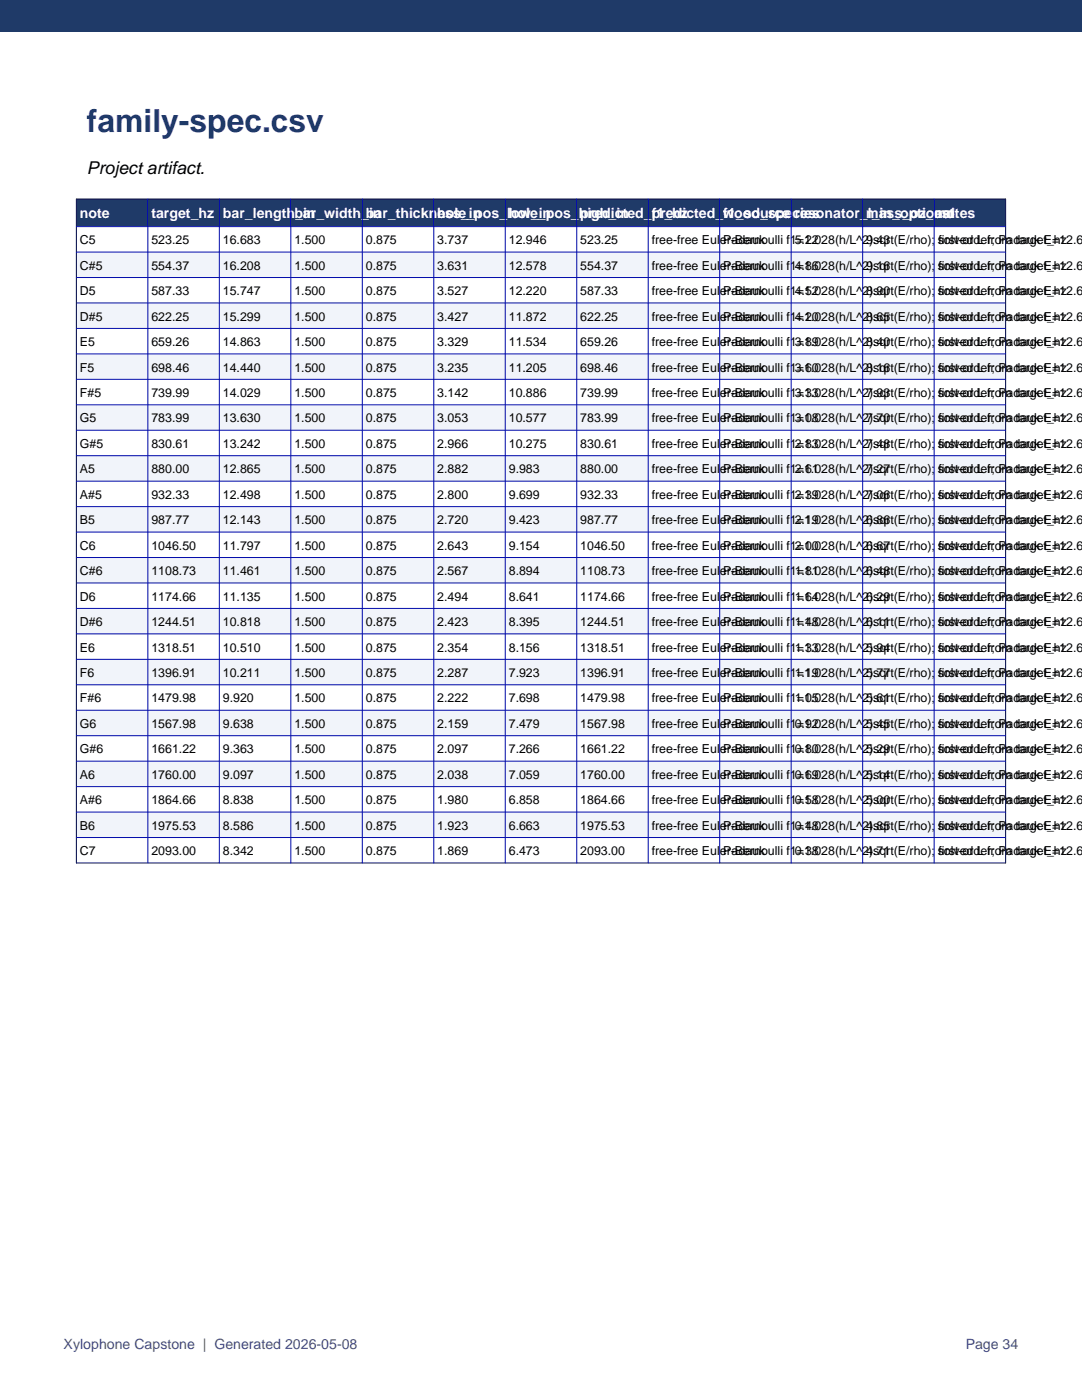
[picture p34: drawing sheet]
<svg xmlns="http://www.w3.org/2000/svg" width="216mm" height="279mm" viewBox="0 0 216 279" stroke-linecap="round" stroke-linejoin="round" font-family="sans-serif">
<defs><g id="words">
<text font-size="6.3" fill="#1f3a68" x="17.4" y="26.2">family-spec.csv</text>
<text font-size="3.5" x="17.4" y="34.7">Project artifact.</text>
<g font-size="2.8" fill="#fff">
<text x="15.9" y="43.6">note</text>
<text x="30.2" y="43.6">target_hz</text>
<text x="44.5" y="43.6">bar_length_in</text>
<text x="58.7" y="43.6">bar_width_in</text>
<text x="73" y="43.6">bar_thickness_in</text>
<text x="87.3" y="43.6">hole_pos_low_in</text>
<text x="101.5" y="43.6">hole_pos_high_in</text>
<text x="115.8" y="43.6">predicted_f1_hz</text>
<text x="130.1" y="43.6">predicted_f1_source</text>
<text x="144.3" y="43.6">wood_species</text>
<text x="158.6" y="43.6">resonator_l_in_optional</text>
<text x="172.8" y="43.6">mass_oz_est</text>
<text x="187.1" y="43.6">notes</text>
</g>
<g font-size="2.8" fill="#457">
<text x="12.7" y="269.2">Xylophone Capstone | Generated 2026-05-08</text>
<text x="192.7" y="269.2">Page 34</text>
</g>
<g font-size="2.5">
<text x="15.9" y="48.8">C5</text>
<text x="15.9" y="53.8">C#5</text>
<text x="30.2" y="48.8">523.25</text>
<text x="30.2" y="53.8">554.37</text>
<text x="44.5" y="48.8">16.683</text>
<text x="44.5" y="53.8">16.208</text>
<text x="58.7" y="48.8">1.500</text>
<text x="58.7" y="53.8">1.500</text>
<text x="73" y="48.8">0.875</text>
<text x="73" y="53.8">0.875</text>
<text x="87.3" y="48.8">3.737</text>
<text x="87.3" y="53.8">3.631</text>
<text x="101.5" y="48.8">12.946</text>
<text x="101.5" y="53.8">12.578</text>
<text x="115.8" y="48.8">523.25</text>
<text x="115.8" y="53.8">554.37</text>
<text x="130.1" y="48.8">free-free Euler-Bernoulli f1=1.028(h/L^2)sqrt(E/rho); first-order; Padauk E=12.6G</text>
<text x="130.1" y="53.8">free-free Euler-Bernoulli f1=1.028(h/L^2)sqrt(E/rho); first-order; Padauk E=12.6G</text>
<text x="144.3" y="48.8">Padauk</text>
<text x="144.3" y="53.8">Padauk</text>
<text x="158.6" y="48.8">5.22</text>
<text x="158.6" y="53.8">4.86</text>
<text x="172.8" y="48.8">9.43</text>
<text x="172.8" y="53.8">9.16</text>
<text x="187.1" y="48.8">solved L from target_hz</text>
<text x="187.1" y="53.8">solved L from target_hz</text>
<text x="15.9" y="58.9">D5</text>
<text x="30.2" y="58.9">587.33</text>
<text x="44.5" y="58.9">15.747</text>
<text x="58.7" y="58.9">1.500</text>
<text x="73" y="58.9">0.875</text>
<text x="87.3" y="58.9">3.527</text>
<text x="101.5" y="58.9">12.220</text>
<text x="115.8" y="58.9">587.33</text>
<text x="130.1" y="58.9">free-free Euler-Bernoulli f1=1.028(h/L^2)sqrt(E/rho); first-order; Padauk E=12.6G</text>
<text x="144.3" y="58.9">Padauk</text>
<text x="158.6" y="58.9">4.52</text>
<text x="172.8" y="58.9">8.90</text>
<text x="187.1" y="58.9">solved L from target_hz</text>
<text x="15.9" y="64">D#5</text>
<text x="30.2" y="64">622.25</text>
<text x="44.5" y="64">15.299</text>
<text x="58.7" y="64">1.500</text>
<text x="73" y="64">0.875</text>
<text x="87.3" y="64">3.427</text>
<text x="101.5" y="64">11.872</text>
<text x="115.8" y="64">622.25</text>
<text x="130.1" y="64">free-free Euler-Bernoulli f1=1.028(h/L^2)sqrt(E/rho); first-order; Padauk E=12.6G</text>
<text x="144.3" y="64">Padauk</text>
<text x="158.6" y="64">4.20</text>
<text x="172.8" y="64">8.65</text>
<text x="187.1" y="64">solved L from target_hz</text>
<text x="15.9" y="69.1">E5</text>
<text x="30.2" y="69.1">659.26</text>
<text x="44.5" y="69.1">14.863</text>
<text x="58.7" y="69.1">1.500</text>
<text x="73" y="69.1">0.875</text>
<text x="87.3" y="69.1">3.329</text>
<text x="101.5" y="69.1">11.534</text>
<text x="115.8" y="69.1">659.26</text>
<text x="130.1" y="69.1">free-free Euler-Bernoulli f1=1.028(h/L^2)sqrt(E/rho); first-order; Padauk E=12.6G</text>
<text x="144.3" y="69.1">Padauk</text>
<text x="158.6" y="69.1">3.89</text>
<text x="172.8" y="69.1">8.40</text>
<text x="187.1" y="69.1">solved L from target_hz</text>
<text x="15.9" y="74.2">F5</text>
<text x="30.2" y="74.2">698.46</text>
<text x="44.5" y="74.2">14.440</text>
<text x="58.7" y="74.2">1.500</text>
<text x="73" y="74.2">0.875</text>
<text x="87.3" y="74.2">3.235</text>
<text x="101.5" y="74.2">11.205</text>
<text x="115.8" y="74.2">698.46</text>
<text x="130.1" y="74.2">free-free Euler-Bernoulli f1=1.028(h/L^2)sqrt(E/rho); first-order; Padauk E=12.6G</text>
<text x="144.3" y="74.2">Padauk</text>
<text x="158.6" y="74.2">3.60</text>
<text x="172.8" y="74.2">8.16</text>
<text x="187.1" y="74.2">solved L from target_hz</text>
<text x="15.9" y="79.2">F#5</text>
<text x="30.2" y="79.2">739.99</text>
<text x="44.5" y="79.2">14.029</text>
<text x="58.7" y="79.2">1.500</text>
<text x="73" y="79.2">0.875</text>
<text x="87.3" y="79.2">3.142</text>
<text x="101.5" y="79.2">10.886</text>
<text x="115.8" y="79.2">739.99</text>
<text x="130.1" y="79.2">free-free Euler-Bernoulli f1=1.028(h/L^2)sqrt(E/rho); first-order; Padauk E=12.6G</text>
<text x="144.3" y="79.2">Padauk</text>
<text x="158.6" y="79.2">3.33</text>
<text x="172.8" y="79.2">7.93</text>
<text x="187.1" y="79.2">solved L from target_hz</text>
<text x="15.9" y="84.3">G5</text>
<text x="15.9" y="89.4">G#5</text>
<text x="30.2" y="84.3">783.99</text>
<text x="30.2" y="89.4">830.61</text>
<text x="44.5" y="84.3">13.630</text>
<text x="44.5" y="89.4">13.242</text>
<text x="58.7" y="84.3">1.500</text>
<text x="58.7" y="89.4">1.500</text>
<text x="73" y="84.3">0.875</text>
<text x="73" y="89.4">0.875</text>
<text x="87.3" y="84.3">3.053</text>
<text x="87.3" y="89.4">2.966</text>
<text x="101.5" y="84.3">10.577</text>
<text x="101.5" y="89.4">10.275</text>
<text x="115.8" y="84.3">783.99</text>
<text x="115.8" y="89.4">830.61</text>
<text x="130.1" y="84.3">free-free Euler-Bernoulli f1=1.028(h/L^2)sqrt(E/rho); first-order; Padauk E=12.6G</text>
<text x="130.1" y="89.4">free-free Euler-Bernoulli f1=1.028(h/L^2)sqrt(E/rho); first-order; Padauk E=12.6G</text>
<text x="144.3" y="84.3">Padauk</text>
<text x="144.3" y="89.4">Padauk</text>
<text x="158.6" y="84.3">3.08</text>
<text x="158.6" y="89.4">2.83</text>
<text x="172.8" y="84.3">7.70</text>
<text x="172.8" y="89.4">7.48</text>
<text x="187.1" y="84.3">solved L from target_hz</text>
<text x="187.1" y="89.4">solved L from target_hz</text>
<text x="15.9" y="94.5">A5</text>
<text x="30.2" y="94.5">880.00</text>
<text x="44.5" y="94.5">12.865</text>
<text x="58.7" y="94.5">1.500</text>
<text x="73" y="94.5">0.875</text>
<text x="87.3" y="94.5">2.882</text>
<text x="101.5" y="94.5">9.983</text>
<text x="115.8" y="94.5">880.00</text>
<text x="130.1" y="94.5">free-free Euler-Bernoulli f1=1.028(h/L^2)sqrt(E/rho); first-order; Padauk E=12.6G</text>
<text x="144.3" y="94.5">Padauk</text>
<text x="158.6" y="94.5">2.61</text>
<text x="172.8" y="94.5">7.27</text>
<text x="187.1" y="94.5">solved L from target_hz</text>
<text x="15.9" y="99.6">A#5</text>
<text x="30.2" y="99.6">932.33</text>
<text x="44.5" y="99.6">12.498</text>
<text x="58.7" y="99.6">1.500</text>
<text x="73" y="99.6">0.875</text>
<text x="87.3" y="99.6">2.800</text>
<text x="101.5" y="99.6">9.699</text>
<text x="115.8" y="99.6">932.33</text>
<text x="130.1" y="99.6">free-free Euler-Bernoulli f1=1.028(h/L^2)sqrt(E/rho); first-order; Padauk E=12.6G</text>
<text x="144.3" y="99.6">Padauk</text>
<text x="158.6" y="99.6">2.39</text>
<text x="172.8" y="99.6">7.06</text>
<text x="187.1" y="99.6">solved L from target_hz</text>
<text x="15.9" y="104.6">B5</text>
<text x="30.2" y="104.6">987.77</text>
<text x="44.5" y="104.6">12.143</text>
<text x="58.7" y="104.6">1.500</text>
<text x="73" y="104.6">0.875</text>
<text x="87.3" y="104.6">2.720</text>
<text x="101.5" y="104.6">9.423</text>
<text x="115.8" y="104.6">987.77</text>
<text x="130.1" y="104.6">free-free Euler-Bernoulli f1=1.028(h/L^2)sqrt(E/rho); first-order; Padauk E=12.6G</text>
<text x="144.3" y="104.6">Padauk</text>
<text x="158.6" y="104.6">2.19</text>
<text x="172.8" y="104.6">6.86</text>
<text x="187.1" y="104.6">solved L from target_hz</text>
<text x="15.9" y="109.7">C6</text>
<text x="30.2" y="109.7">1046.50</text>
<text x="44.5" y="109.7">11.797</text>
<text x="58.7" y="109.7">1.500</text>
<text x="73" y="109.7">0.875</text>
<text x="87.3" y="109.7">2.643</text>
<text x="101.5" y="109.7">9.154</text>
<text x="115.8" y="109.7">1046.50</text>
<text x="130.1" y="109.7">free-free Euler-Bernoulli f1=1.028(h/L^2)sqrt(E/rho); first-order; Padauk E=12.6G</text>
<text x="144.3" y="109.7">Padauk</text>
<text x="158.6" y="109.7">2.00</text>
<text x="172.8" y="109.7">6.67</text>
<text x="187.1" y="109.7">solved L from target_hz</text>
<text x="15.9" y="114.8">C#6</text>
<text x="15.9" y="119.9">D6</text>
<text x="30.2" y="114.8">1108.73</text>
<text x="30.2" y="119.9">1174.66</text>
<text x="44.5" y="114.8">11.461</text>
<text x="44.5" y="119.9">11.135</text>
<text x="58.7" y="114.8">1.500</text>
<text x="58.7" y="119.9">1.500</text>
<text x="73" y="114.8">0.875</text>
<text x="73" y="119.9">0.875</text>
<text x="87.3" y="114.8">2.567</text>
<text x="87.3" y="119.9">2.494</text>
<text x="101.5" y="114.8">8.894</text>
<text x="101.5" y="119.9">8.641</text>
<text x="115.8" y="114.8">1108.73</text>
<text x="115.8" y="119.9">1174.66</text>
<text x="130.1" y="114.8">free-free Euler-Bernoulli f1=1.028(h/L^2)sqrt(E/rho); first-order; Padauk E=12.6G</text>
<text x="130.1" y="119.9">free-free Euler-Bernoulli f1=1.028(h/L^2)sqrt(E/rho); first-order; Padauk E=12.6G</text>
<text x="144.3" y="114.8">Padauk</text>
<text x="144.3" y="119.9">Padauk</text>
<text x="158.6" y="114.8">1.81</text>
<text x="158.6" y="119.9">1.64</text>
<text x="172.8" y="114.8">6.48</text>
<text x="172.8" y="119.9">6.29</text>
<text x="187.1" y="114.8">solved L from target_hz</text>
<text x="187.1" y="119.9">solved L from target_hz</text>
<text x="15.9" y="125">D#6</text>
<text x="30.2" y="125">1244.51</text>
<text x="44.5" y="125">10.818</text>
<text x="58.7" y="125">1.500</text>
<text x="73" y="125">0.875</text>
<text x="87.3" y="125">2.423</text>
<text x="101.5" y="125">8.395</text>
<text x="115.8" y="125">1244.51</text>
<text x="130.1" y="125">free-free Euler-Bernoulli f1=1.028(h/L^2)sqrt(E/rho); first-order; Padauk E=12.6G</text>
<text x="144.3" y="125">Padauk</text>
<text x="158.6" y="125">1.48</text>
<text x="172.8" y="125">6.11</text>
<text x="187.1" y="125">solved L from target_hz</text>
<text x="15.9" y="130">E6</text>
<text x="30.2" y="130">1318.51</text>
<text x="44.5" y="130">10.510</text>
<text x="58.7" y="130">1.500</text>
<text x="73" y="130">0.875</text>
<text x="87.3" y="130">2.354</text>
<text x="101.5" y="130">8.156</text>
<text x="115.8" y="130">1318.51</text>
<text x="130.1" y="130">free-free Euler-Bernoulli f1=1.028(h/L^2)sqrt(E/rho); first-order; Padauk E=12.6G</text>
<text x="144.3" y="130">Padauk</text>
<text x="158.6" y="130">1.33</text>
<text x="172.8" y="130">5.94</text>
<text x="187.1" y="130">solved L from target_hz</text>
<text x="15.9" y="135.1">F6</text>
<text x="30.2" y="135.1">1396.91</text>
<text x="44.5" y="135.1">10.211</text>
<text x="58.7" y="135.1">1.500</text>
<text x="73" y="135.1">0.875</text>
<text x="87.3" y="135.1">2.287</text>
<text x="101.5" y="135.1">7.923</text>
<text x="115.8" y="135.1">1396.91</text>
<text x="130.1" y="135.1">free-free Euler-Bernoulli f1=1.028(h/L^2)sqrt(E/rho); first-order; Padauk E=12.6G</text>
<text x="144.3" y="135.1">Padauk</text>
<text x="158.6" y="135.1">1.19</text>
<text x="172.8" y="135.1">5.77</text>
<text x="187.1" y="135.1">solved L from target_hz</text>
<text x="15.9" y="140.2">F#6</text>
<text x="30.2" y="140.2">1479.98</text>
<text x="44.5" y="140.2">9.920</text>
<text x="58.7" y="140.2">1.500</text>
<text x="73" y="140.2">0.875</text>
<text x="87.3" y="140.2">2.222</text>
<text x="101.5" y="140.2">7.698</text>
<text x="115.8" y="140.2">1479.98</text>
<text x="130.1" y="140.2">free-free Euler-Bernoulli f1=1.028(h/L^2)sqrt(E/rho); first-order; Padauk E=12.6G</text>
<text x="144.3" y="140.2">Padauk</text>
<text x="158.6" y="140.2">1.05</text>
<text x="172.8" y="140.2">5.61</text>
<text x="187.1" y="140.2">solved L from target_hz</text>
<text x="15.9" y="145.3">G6</text>
<text x="30.2" y="145.3">1567.98</text>
<text x="44.5" y="145.3">9.638</text>
<text x="58.7" y="145.3">1.500</text>
<text x="73" y="145.3">0.875</text>
<text x="87.3" y="145.3">2.159</text>
<text x="101.5" y="145.3">7.479</text>
<text x="115.8" y="145.3">1567.98</text>
<text x="130.1" y="145.3">free-free Euler-Bernoulli f1=1.028(h/L^2)sqrt(E/rho); first-order; Padauk E=12.6G</text>
<text x="144.3" y="145.3">Padauk</text>
<text x="158.6" y="145.3">0.92</text>
<text x="172.8" y="145.3">5.45</text>
<text x="187.1" y="145.3">solved L from target_hz</text>
<text x="15.9" y="150.4">G#6</text>
<text x="15.9" y="155.4">A6</text>
<text x="30.2" y="150.4">1661.22</text>
<text x="30.2" y="155.4">1760.00</text>
<text x="44.5" y="150.4">9.363</text>
<text x="44.5" y="155.4">9.097</text>
<text x="58.7" y="150.4">1.500</text>
<text x="58.7" y="155.4">1.500</text>
<text x="73" y="150.4">0.875</text>
<text x="73" y="155.4">0.875</text>
<text x="87.3" y="150.4">2.097</text>
<text x="87.3" y="155.4">2.038</text>
<text x="101.5" y="150.4">7.266</text>
<text x="101.5" y="155.4">7.059</text>
<text x="115.8" y="150.4">1661.22</text>
<text x="115.8" y="155.4">1760.00</text>
<text x="130.1" y="150.4">free-free Euler-Bernoulli f1=1.028(h/L^2)sqrt(E/rho); first-order; Padauk E=12.6G</text>
<text x="130.1" y="155.4">free-free Euler-Bernoulli f1=1.028(h/L^2)sqrt(E/rho); first-order; Padauk E=12.6G</text>
<text x="144.3" y="150.4">Padauk</text>
<text x="144.3" y="155.4">Padauk</text>
<text x="158.6" y="150.4">0.80</text>
<text x="158.6" y="155.4">0.69</text>
<text x="172.8" y="150.4">5.29</text>
<text x="172.8" y="155.4">5.14</text>
<text x="187.1" y="150.4">solved L from target_hz</text>
<text x="187.1" y="155.4">solved L from target_hz</text>
<text x="15.9" y="160.5">A#6</text>
<text x="30.2" y="160.5">1864.66</text>
<text x="44.5" y="160.5">8.838</text>
<text x="58.7" y="160.5">1.500</text>
<text x="73" y="160.5">0.875</text>
<text x="87.3" y="160.5">1.980</text>
<text x="101.5" y="160.5">6.858</text>
<text x="115.8" y="160.5">1864.66</text>
<text x="130.1" y="160.5">free-free Euler-Bernoulli f1=1.028(h/L^2)sqrt(E/rho); first-order; Padauk E=12.6G</text>
<text x="144.3" y="160.5">Padauk</text>
<text x="158.6" y="160.5">0.58</text>
<text x="172.8" y="160.5">5.00</text>
<text x="187.1" y="160.5">solved L from target_hz</text>
<text x="15.9" y="165.6">B6</text>
<text x="30.2" y="165.6">1975.53</text>
<text x="44.5" y="165.6">8.586</text>
<text x="58.7" y="165.6">1.500</text>
<text x="73" y="165.6">0.875</text>
<text x="87.3" y="165.6">1.923</text>
<text x="101.5" y="165.6">6.663</text>
<text x="115.8" y="165.6">1975.53</text>
<text x="130.1" y="165.6">free-free Euler-Bernoulli f1=1.028(h/L^2)sqrt(E/rho); first-order; Padauk E=12.6G</text>
<text x="144.3" y="165.6">Padauk</text>
<text x="158.6" y="165.6">0.48</text>
<text x="172.8" y="165.6">4.85</text>
<text x="187.1" y="165.6">solved L from target_hz</text>
<text x="15.9" y="170.7">C7</text>
<text x="30.2" y="170.7">2093.00</text>
<text x="44.5" y="170.7">8.342</text>
<text x="58.7" y="170.7">1.500</text>
<text x="73" y="170.7">0.875</text>
<text x="87.3" y="170.7">1.869</text>
<text x="101.5" y="170.7">6.473</text>
<text x="115.8" y="170.7">2093.00</text>
<text x="130.1" y="170.7">free-free Euler-Bernoulli f1=1.028(h/L^2)sqrt(E/rho); first-order; Padauk E=12.6G</text>
<text x="144.3" y="170.7">Padauk</text>
<text x="158.6" y="170.7">0.38</text>
<text x="172.8" y="170.7">4.71</text>
<text x="187.1" y="170.7">solved L from target_hz</text>
</g>
</g></defs>
<g fill="#1f3a68">
<path d="M0 0h215.9v6.4h-215.9z" fill-rule="evenodd"/>
<path d="M15.2 39.7h185.5v5.5h-185.5z" fill-rule="evenodd"/>
</g>
<path d="M15.2 45.2h185.5v5.1h-185.5z" fill-rule="evenodd" fill="#fff"/>
<path d="M15.2 50.3h185.5v5.1h-185.5z" fill-rule="evenodd" fill="#f1f4fa"/>
<path d="M15.2 55.4h185.5v5.1h-185.5z" fill-rule="evenodd" fill="#fff"/>
<path d="M15.2 60.5h185.5v5h-185.5z" fill-rule="evenodd" fill="#f1f4fa"/>
<path d="M15.2 65.5h185.5v5.1h-185.5z" fill-rule="evenodd" fill="#fff"/>
<path d="M15.2 70.6h185.5v5.1h-185.5z" fill-rule="evenodd" fill="#f1f4fa"/>
<path d="M15.2 75.7h185.5v5.1h-185.5z" fill-rule="evenodd" fill="#fff"/>
<path d="M15.2 80.8h185.5v5.1h-185.5z" fill-rule="evenodd" fill="#f1f4fa"/>
<path d="M15.2 85.9h185.5v5h-185.5z" fill-rule="evenodd" fill="#fff"/>
<path d="M15.2 90.9h185.5v5.1h-185.5z" fill-rule="evenodd" fill="#f1f4fa"/>
<path d="M15.2 96h185.5v5.1h-185.5z" fill-rule="evenodd" fill="#fff"/>
<path d="M15.2 101.1h185.5v5.1h-185.5z" fill-rule="evenodd" fill="#f1f4fa"/>
<path d="M15.2 106.2h185.5v5.1h-185.5z" fill-rule="evenodd" fill="#fff"/>
<path d="M15.2 111.3h185.5v5h-185.5z" fill-rule="evenodd" fill="#f1f4fa"/>
<path d="M15.2 116.3h185.5v5.1h-185.5z" fill-rule="evenodd" fill="#fff"/>
<path d="M15.2 121.4h185.5v5.1h-185.5z" fill-rule="evenodd" fill="#f1f4fa"/>
<path d="M15.2 126.5h185.5v5.1h-185.5z" fill-rule="evenodd" fill="#fff"/>
<path d="M15.2 131.6h185.5v5.1h-185.5z" fill-rule="evenodd" fill="#f1f4fa"/>
<path d="M15.2 136.7h185.5v5h-185.5z" fill-rule="evenodd" fill="#fff"/>
<path d="M15.2 141.7h185.5v5.1h-185.5z" fill-rule="evenodd" fill="#f1f4fa"/>
<path d="M15.2 146.8h185.5v5.1h-185.5z" fill-rule="evenodd" fill="#fff"/>
<path d="M15.2 151.9h185.5v5.1h-185.5z" fill-rule="evenodd" fill="#f1f4fa"/>
<path d="M15.2 157h185.5v5.1h-185.5z" fill-rule="evenodd" fill="#fff"/>
<path d="M15.2 162.1h185.5v5h-185.5z" fill-rule="evenodd" fill="#f1f4fa"/>
<path d="M15.2 167.1h185.5v5.1h-185.5z" fill-rule="evenodd" fill="#fff"/>
<path d="M15.2 39.7h185.5v132.5h-185.5z" fill="none" stroke="#000444" stroke-width=".2"/>
<g fill="none" stroke="#000aaa" stroke-width=".2">
<path d="M29.5 39.7v132.5M43.8 39.7v132.5M58 39.7v132.5M72.3 39.7v132.5M86.6 39.7v132.5M100.8 39.7v132.5M115.1 39.7v132.5M129.3 39.7v132.5M143.6 39.7v132.5M157.9 39.7v132.5M172.1 39.7v132.5M186.4 39.7v132.5"/>
<path d="M15.2 45.2h185.5M15.2 50.3h185.5M15.2 55.4h185.5M15.2 60.5h185.5M15.2 65.5h185.5M15.2 70.6h185.5M15.2 75.7h185.5M15.2 80.8h185.5M15.2 85.9h185.5M15.2 90.9h185.5M15.2 96h185.5M15.2 101.1h185.5"/>
<path d="M15.2 106.2h185.5M15.2 111.3h185.5M15.2 116.3h185.5M15.2 121.4h185.5M15.2 126.5h185.5M15.2 131.6h185.5M15.2 136.7h185.5M15.2 141.7h185.5M15.2 146.8h185.5M15.2 151.9h185.5M15.2 157h185.5M15.2 162.1h185.5"/>
<path d="M15.2 167.1h185.5"/>
</g>
<use href="#words"/>
</svg>
